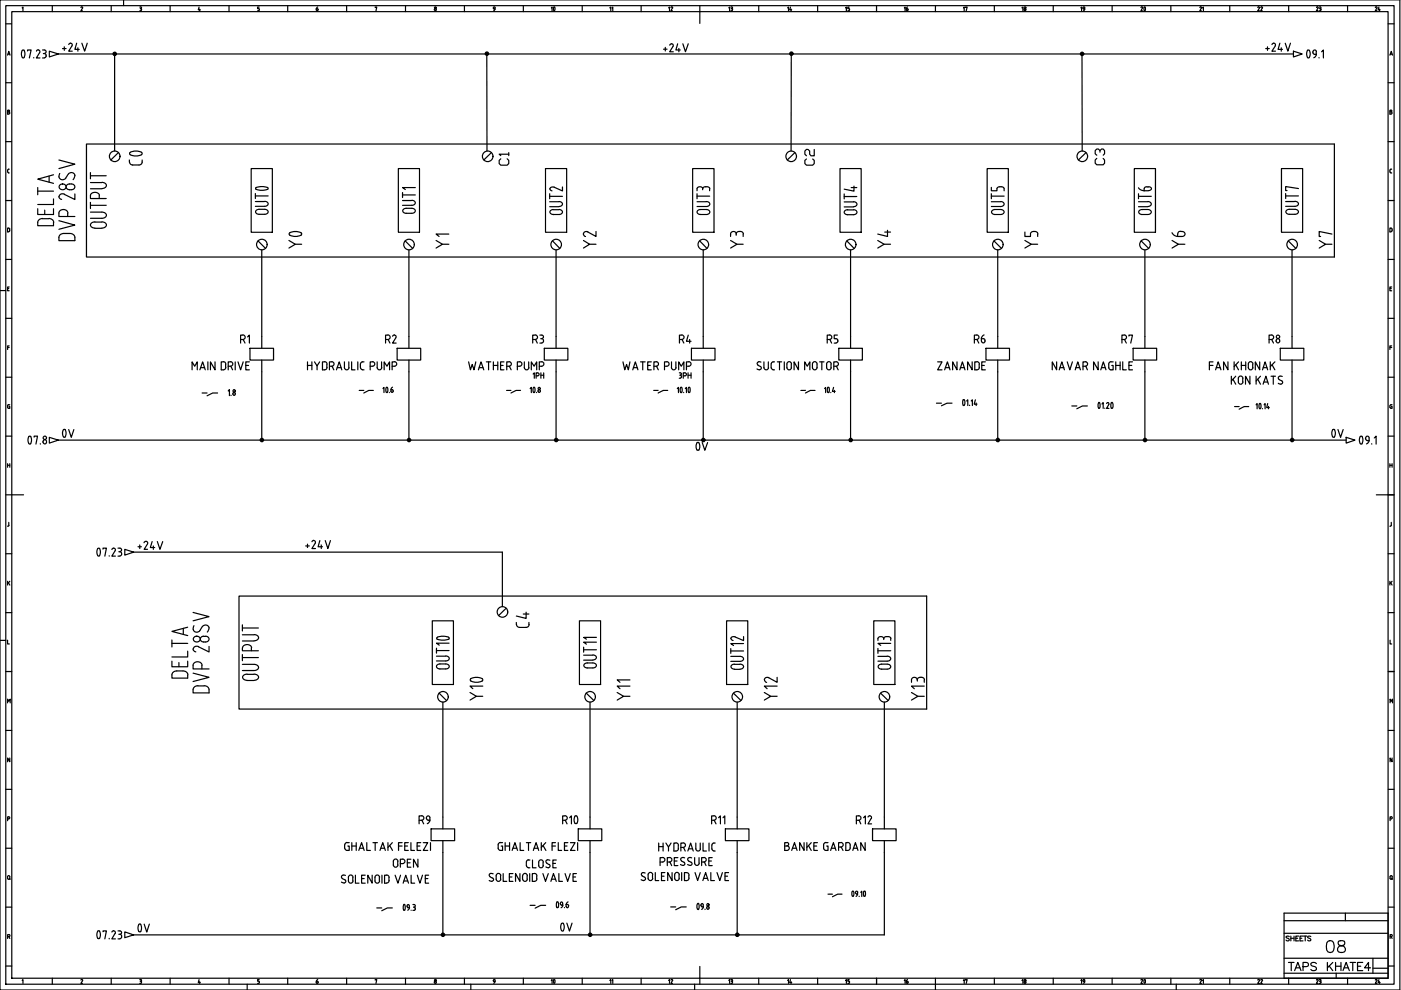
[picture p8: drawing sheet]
<svg xmlns="http://www.w3.org/2000/svg" width="297mm" height="210mm" viewBox="0 0 297 210" stroke-linecap="round" stroke-linejoin="round" font-family="sans-serif">
<defs><g id="words">
<g font-size="8.8">
<text x="32.1" y="37.7" transform="rotate(-90 32.1 37.7)">C0</text>
<text x="66" y="54.7" transform="rotate(-90 66 54.7)">Y0</text>
<text x="104.4" y="149.6" transform="rotate(-90 104.4 149.6)">Y10</text>
</g>
<text font-size="7.1" x="12.3" y="49" transform="rotate(-90 12.3 49)">DELTA</text>
<g font-size="6.6">
<text x="9.5" y="94.5">0V</text>
<text x="278.7" y="94.5">0V</text>
<text x="143.9" y="97.4">0V</text>
<text x="40.6" y="145" transform="rotate(-90 40.6 145)">DELTA</text>
<text x="118.2" y="176.7">R10</text>
<text x="25.8" y="199.7">0V</text>
<text x="115.4" y="199.3">0V</text>
</g>
<g font-size="6.2">
<text x="127.4" y="54" transform="rotate(-90 127.4 54)">Y2</text>
<text x="189.8" y="54" transform="rotate(-90 189.8 54)">Y4</text>
<text x="220.8" y="54" transform="rotate(-90 220.8 54)">Y5</text>
<text x="252.2" y="54" transform="rotate(-90 252.2 54)">Y6</text>
<text x="283.3" y="54" transform="rotate(-90 283.3 54)">Y7</text>
<text x="113.2" y="134.4" transform="rotate(-90 113.2 134.4)">C4</text>
<text x="165.8" y="149.6" transform="rotate(-90 165.8 149.6)">Y12</text>
<text x="196.8" y="149.6" transform="rotate(-90 196.8 149.6)">Y13</text>
</g>
<g font-size="5.7">
<text x="96" y="54" transform="rotate(-90 96 54)">Y1</text>
<text x="158.4" y="54" transform="rotate(-90 158.4 54)">Y3</text>
<text x="280.1" y="203.2">08</text>
</g>
<text font-size="5.3" x="173.6" y="36.3" transform="rotate(-90 173.6 36.3)">C2</text>
<g font-size="4.9">
<text x="12" y="12">+24V</text>
<text x="267.1" y="12">+24V</text>
<text x="139.3" y="12.3">+24V</text>
<text x="108.7" y="36.3" transform="rotate(-90 108.7 36.3)">C1</text>
<text x="234.9" y="36.3" transform="rotate(-90 234.9 36.3)">C3</text>
<text x="49.7" y="74.1">R1</text>
<text x="80.4" y="74.1">R2</text>
<text x="111.8" y="74.1">R3</text>
<text x="142.9" y="74.1">R4</text>
<text x="174.3" y="74.1">R5</text>
<text x="205.3" y="74.1">R6</text>
<text x="236.7" y="74.1">R7</text>
<text x="267.8" y="74.1">R8</text>
<text x="197.6" y="79.7">ZANANDE</text>
<text x="27.9" y="117.8">+24V</text>
<text x="63.5" y="117.5">+24V</text>
<text x="87.5" y="176">R9</text>
<text x="180.3" y="176">R12</text>
<text x="82.2" y="185.2">OPEN</text>
<text x="272" y="207.1">TAPS KHATE4</text>
</g>
<g font-size="4.4">
<text x="115" y="3.9">10</text>
<text x="240.2" y="3.9">20</text>
<text x="115" y="209.9">10</text>
<text x="240.2" y="209.9">20</text>
</g>
<g font-size="4">
<text x="142.9" y="81.5">3PH</text>
<text x="140.4" y="209.9">12</text>
<text x="190.5" y="209.9">16</text>
<text x="268.5" y="209.9" transform="rotate(-90 268.5 209.9)">22</text>
<text x="293.5" y="209.9" transform="rotate(-90 293.5 209.9)">24</text>
</g>
<g font-size="3.5">
<text x="66" y="3.5">6</text>
<text x="103" y="3.5">9</text>
<text x="128.1" y="3.5">11</text>
<text x="140.4" y="3.5">12</text>
<text x="153.5" y="3.5">13</text>
<text x="165.8" y="3.5">14</text>
<text x="178.2" y="3.5">15</text>
<text x="190.5" y="3.5">16</text>
<text x="203.2" y="3.5">17</text>
<text x="215.5" y="3.5">18</text>
<text x="227.9" y="3.5">19</text>
<text x="256.1" y="3.5" transform="rotate(-90 256.1 3.5)">21</text>
<text x="265.3" y="3.5">22</text>
<text x="280.8" y="3.5" transform="rotate(-90 280.8 3.5)">23</text>
<text x="290.3" y="3.5">24</text>
<text x="130.9" y="209.9" transform="rotate(-90 130.9 209.9)">11</text>
<text x="156.3" y="209.9" transform="rotate(-90 156.3 209.9)">13</text>
<text x="168.6" y="209.9" transform="rotate(-90 168.6 209.9)">14</text>
<text x="181" y="209.9" transform="rotate(-90 181 209.9)">15</text>
<text x="206" y="209.9" transform="rotate(-90 206 209.9)">17</text>
<text x="218.4" y="209.9" transform="rotate(-90 218.4 209.9)">18</text>
<text x="230.7" y="209.9" transform="rotate(-90 230.7 209.9)">19</text>
<text x="256.1" y="209.9" transform="rotate(-90 256.1 209.9)">21</text>
<text x="280.8" y="209.9" transform="rotate(-90 280.8 209.9)">23</text>
</g>
</g></defs>
<!-- layer: 035 -->
<g fill="none" stroke="#000" stroke-width=".25">
<path d="M0 0h296.8v209.9h-296.8zM26.2 0v1.2M1.2 5.1h1.3M1.2 17.5h1.3M1.6 11.7l.3-.8 .2 .8M1.7 11.5h.4M2.5 2.5h291.8v204.9h-291.8zM4.7 1.7l.2-.2v.8M11.1 1.2v1.3M17.2 1.6l.1-.1 .2 .1-.4 .7h.4M23.6 1.2v1.3M29.6 1.5h.2"/>
<path d="M29.6 2.3h.2M29.7 1.8h.1M29.8 1.5l.2 .1-.2 .2M29.8 1.8l.2 .2M30 2v.1M30 2.1l-.2 .2M36.1 1.2v1.3M42.2 1.5l-.2 .6h.5M42.3 1.9v.4M48.6 1.2v1.3M54.6 2.3h.2M54.8 1.8l.2 .2"/>
<path d="M54.9 1.5h-.3v.3h.2M55 2l-.2 .3M61 1.2v1.3M73.5 1.2v1.3M79.5 1.6l.4-.1-.2 .8M86 1.2v1.3M92.1 2v.1M92.1 2l.2-.2 .2 .2M92.1 2.1l.2 .2 .2-.2M92.5 2v.1M98.5 1.2v1.3M111 1.2v1.3"/>
<path d="M123.4 1.2v1.3M135.9 1.2v1.3M148.4 1.2v1.3M160.9 1.2v1.3M173.4 1.2v1.3M185.8 1.2v1.3M198.3 1.2v1.3M210.8 1.2v1.3M223.3 1.2v1.3M235.8 1.2v1.3M248.2 1.2v1.3M260.7 1.2v1.3"/>
<path d="M273.2 1.2v1.3M285.7 1.2v1.3M294.3 5.1h1.3M294.3 17.5h1.3M294.7 11.7l.3-.8 .2 .8M294.8 11.5h.3M1.2 30h1.3M1.6 23.7h.2M1.6 36.1v.4M1.7 36.4l.1 .2M1.8 23.4h-.2v.8h.2M1.8 36.7h.1"/>
<path d="M1.8 35.9h.1M1.8 23.3l.2 .2-.2 .2 .3 .3-.3 .2M1.8 35.9l-.1 .2M294.3 30h1.3M294.7 36.1l.2 .5M294.7 23.7h.2M294.9 23.4h-.2v.8l.4-.1v-.3l-.2-.1M294.9 36.7h.2M294.9 23.3l.2 .2-.2 .2M295.1 35.9l-.4 .2M1.2 42.5h1.3M1.2 55h1.3"/>
<path d="M1.8 48.4h-.2v.8h.2M1.8 48.4l.3 .2M2 48.6v.3M2.1 48.9l-.3 .2M294.3 42.5h1.3M294.3 55h1.3M295.1 48.9l-.2 .2M295.1 48.9v-.5h-.4v.8h.2M0 61.6h1.2M1.2 67.5h1.3M1.2 80h1.3M1.6 61.2h.3"/>
<path d="M1.6 73.7h.3M1.9 60.8h-.3v.9h.3M1.9 73.3h-.3v.8M294.3 67.5h1.3M294.3 80h1.3M294.7 61.2h.3M294.7 73.7h.4M295.1 60.8h-.4v.9h.4M295.1 73.3h-.4v.8M1.2 92.5h1.3M1.6 86.4l.2 .2M1.6 98.7h.5"/>
<path d="M1.6 98.3v.8M1.8 85.8h.3M1.8 85.8l-.2 .2v.4M1.9 86.2h.2v.4h-.3M2.1 98.3v.8M294.3 92.5h1.3M294.7 98.3v.8M294.7 98.7h.4M294.7 86.4l.3 .2M294.9 85.8h.2M295 85.8h-.2l-.1 .6M295 86.2h.1v.4h-.2"/>
<path d="M295.1 98.3v.8M1.2 104.9h1.3M1.2 117.4h1.3M1.9 110.8v.6M1.9 111.4l-.3 .2M294.3 104.9h1.3M294.3 117.4h1.3M294.7 111.6h.1M295 111.4l-.2 .2M295 110.8v.6M0 135.8h1.2M1.2 129.9h1.3"/>
<path d="M1.6 135.7v.8h.4M1.6 123.2v.9M1.8 123.5l.3 .6M2.1 123.2l-.5 .6M294.3 129.9h1.3M294.7 123.2v.9M294.7 135.7v.8h.4M294.9 123.5l.2 .6M295.1 123.2l-.4 .6M1.2 142.4h1.3M1.2 154.9h1.3M1.6 149v-.8l.3 .5 .3-.5v.8"/>
<path d="M294.3 142.4h1.3M294.3 154.9h1.3M294.7 149v-.8l.3 .5 .2-.5v.8M1.2 167.4h1.3M1.2 179.8h1.3M1.6 173.6h.2M1.8 173.2h-.2v.8M1.8 173.2l.3 .2-.3 .2M2.1 160.7v.8l-.5-.8v.8M294.3 167.4h1.3M294.3 179.8h1.3M294.7 173.6h.2"/>
<path d="M294.9 173.2h-.2v.8M295 173.2l.2 .2-.2 .2M295.1 160.7v.8l-.4-.8v.8M1.2 192.3h1.3M1.6 186.2v-.3l.2-.3 .3 .3v.3M1.6 186.2l.2 .3 .3-.3M1.6 198.6h.3M1.9 198.2h-.3v.8M1.9 198.1l.2 .3-.2 .2 .2 .4M1.9 186.3l.3 .2M272.2 195.2h22.1M285.2 193.6v1.6"/>
<path d="M294.3 192.3h1.3M294.7 186.2l.3 .3 .2-.3M294.7 198.6h.2M294.9 198.2h-.2v.8M295 198.1l.2 .3-.2 .2 .1 .4M295 186.3l.2 .2M295.1 185.9v.3M295.2 185.9l-.2-.3-.2 .1-.1 .5M1.2 204.8h1.3M4.7 207.9l.2-.2v.8M11.1 207.4v1.3M17.2 207.8l.1-.1 .2 .1-.4 .7h.4"/>
<path d="M23.6 207.4v1.3M29.6 207.7h.2M29.6 208.5h.2M29.7 208h.1M29.8 207.7l.2 .1-.2 .2M29.8 208l.2 .2M30 208.2v.1M30 208.3l-.2 .2M36.1 207.4v1.3M42.2 207.7l-.2 .6h.5M42.3 208.1v.4M48.6 207.4v1.3"/>
<path d="M52.4 208.7v1.2M54.6 208.5h.2M54.8 208l.2 .3M54.9 207.7h-.3v.3h.2M55 208.3l-.2 .2M61 207.4v1.3M67.1 208.3l.1 .2 .2-.2M67.2 208h-.1v.3M67.3 208l.1 .3M67.4 207.7l-.3 .3M73.5 207.4v1.3M79.5 207.8l.4-.1-.2 .8"/>
<path d="M86 207.4v1.3M92.1 208.2v.1M92.1 208.2l.2-.2 .2 .2M92.1 208.3l.2 .2 .2-.2M92.5 208.2v.1M98.5 207.4v1.3M99.8 208.7v1.2M104.6 207.8l.2-.1 .2 .1M104.6 207.9l.2 .2h.1v-.2M104.9 208.1l-.2 .4M111 207.4v1.3M123.4 207.4v1.3"/>
<path d="M135.9 207.4v1.3M147.3 208.7v1.2M148.4 207.4v1.3M160.9 207.4v1.3M173.4 207.4v1.3M185.8 207.4v1.3M198.3 207.4v2.5M210.8 207.4v1.3M223.3 207.4v1.3M235.8 207.4v1.3M248.2 207.4v1.3M249.4 208.7v1.2"/>
<path d="M260.7 207.4v1.3M272.2 206.3h22.1M291.1 205.3h3.2M294.3 204.8h1.3"/>
<circle cx="92.3" cy="1.6" r=".19"/>
<circle cx="92.3" cy="207.8" r=".19"/>
</g>
<!-- layer: 07 -->
<path d="M1.2 1.2h294.4v207.5h-294.4zM148.4 2.5v2.5M2.5 104.9h2.5M291.8 104.9h2.5M272.2 193.6h22.1v13.8h-22.1zM272.2 197.9h22.1M148.4 204.9v2.5M272.2 203.2h22.1" fill="none" stroke="#000" stroke-width=".25"/>
<!-- layer: 025 -->
<path d="M273.3 198.6l-.2-.1-.4 .1 .1 .3 .5 .2v.3l-.4 .1-.2-.2M273.7 198.5v1M273.7 198.9h.7M274.4 198.5v1M274.7 198.9h.4M275.3 198.5h-.6v1h.6M275.6 198.9h.4M276.3 198.5h-.7v1h.7M276.4 198.5h.7M276.7 198.5v1M277.9 198.6l-.2-.1-.5 .1 .1 .2 .6 .3-.1 .3-.3 .1-.3-.2" fill="none" stroke="#000" stroke-width=".25"/>
<g fill="none" stroke="#000" stroke-width=".25">
<path d="M12.4 11.4h261.8M24.3 11.4v20.6M55.5 53v18.3M86.7 53v18.3M117.9 53v18.3M149.1 53v18.3M180.3 53v18.3M211.5 53v18.3M242.7 53v18.3M273.9 53v18.3M55.5 78.8v14.5M86.7 78.8v14.5"/>
<path d="M117.9 78.8v14.5M149.1 78.8v14.5M180.3 78.8v14.5M211.5 78.8v14.5M242.7 78.8v14.5M273.9 78.8v14.5M12.4 93.3h273M28.3 117.1h78.2v11.5M93.9 148.9v24.3M125.1 148.9v24.3M156.3 148.9v24.3M187.5 148.9v24.3"/>
<path d="M93.9 180.7v17.5M125.1 180.7v17.5M156.3 180.7v17.5M187.5 180.7v17.5h-159.2"/>
</g>
<!-- layer: SYMS -->
<g fill="none" stroke="#000" stroke-width=".25">
<path d="M53.3 35.7h4.4v13.5h-4.4zM84.5 35.7h4.4v13.5h-4.4zM104.2 32.4l-1.6 1.5M115.7 35.7h4.4v13.5h-4.4zM146.9 35.7h4.5v13.5h-4.5zM168.5 32.4l-1.6 1.5M178.1 35.7h4.5v13.5h-4.5zM209.3 35.7h4.5v13.5h-4.5zM230.3 32.4l-1.7 1.5M240.5 35.7h4.5v13.5h-4.5zM271.7 35.7h4.5v13.5h-4.5zM282.9 30.5h-264.6v24h264.6"/>
<path d="M54.7 51.1l1.6 1.6M85.9 51.1l1.6 1.6M117.1 51.1l1.6 1.6M148.3 51.1l1.6 1.6M179.5 51.1l1.6 1.6M210.7 51.1l1.6 1.6M241.9 51.1l1.6 1.6M273.1 51.1l1.6 1.6M91.7 131.6h4.4v13.5h-4.4zM107.3 129l-1.6 1.5M122.9 131.6h4.4v13.5h-4.4zM154.1 131.6h4.4v13.5h-4.4z"/>
<path d="M185.3 131.6h4.4v13.5h-4.4zM196.5 126.4h-145.8v23.9h145.8M93.1 147l1.6 1.5M124.3 147l1.6 1.5M155.5 147l1.6 1.5M186.7 147l1.6 1.5"/>
<circle cx="103.4" cy="33.1" r="1.12"/>
<circle cx="167.7" cy="33.1" r="1.12"/>
<circle cx="229.5" cy="33.1" r="1.12"/>
<circle cx="55.5" cy="51.9" r="1.12"/>
<circle cx="86.7" cy="51.9" r="1.12"/>
<circle cx="117.9" cy="51.9" r="1.12"/>
<circle cx="149.1" cy="51.9" r="1.12"/>
<circle cx="180.4" cy="51.9" r="1.12"/>
<circle cx="211.6" cy="51.9" r="1.12"/>
<circle cx="242.8" cy="51.9" r="1.12"/>
<circle cx="274" cy="51.9" r="1.12"/>
<circle cx="106.5" cy="129.7" r="1.12"/>
<circle cx="93.9" cy="147.7" r="1.12"/>
<circle cx="125.1" cy="147.7" r="1.12"/>
<circle cx="156.3" cy="147.7" r="1.12"/>
<circle cx="187.5" cy="147.7" r="1.12"/>
</g>
<!-- layer: 0 -->
<g fill="none" stroke="#000" stroke-width=".25">
<path d="M103.2 11.4l.1 20.6M167.8 11.4l-.1 20.6M229.4 11.4v20.6M282.9 30.5v24M53 73.8h5v2.5h-5zM55.5 71.3v2.5M55.5 76.3v2.5M84.2 73.8h5v2.5h-5zM86.7 76.3v2.5M115.4 73.8h5v2.5h-5zM117.9 71.3v2.5M117.9 76.3v2.5"/>
<path d="M146.6 73.8h5v2.5h-5zM149.1 76.3v2.5M177.8 73.8h5v2.5h-5zM180.3 71.3v2.5M180.3 76.3v2.5M209 73.8h5v2.5h-5zM240.2 73.8h5v2.5h-5zM242.7 71.3v2.5M242.7 76.3v2.5M271.4 73.8h5v2.5h-5zM273.9 76.3v2.5M196.5 126.4v23.9"/>
<path d="M91.4 175.7h5v2.5h-5zM93.9 173.2v2.5M93.9 178.2v2.5M125.1 178.2v2.5M153.8 175.7h5v2.5h-5zM156.3 173.2v2.5M156.3 178.2v2.5M185 175.7h5v2.5h-5zM187.5 173.2v2.5M187.5 178.2v2.5"/>
<circle cx="24.3" cy="11.4" r=".36"/>
<circle cx="24.3" cy="11.4" r=".11"/>
<circle cx="24.3" cy="11.4" r=".23"/>
<circle cx="103.2" cy="11.4" r=".36"/>
<circle cx="103.2" cy="11.4" r=".23"/>
<circle cx="103.2" cy="11.4" r=".11"/>
<circle cx="167.8" cy="11.4" r=".36"/>
<circle cx="167.8" cy="11.4" r=".23"/>
<circle cx="167.8" cy="11.4" r=".11"/>
<circle cx="229.4" cy="11.4" r=".36"/>
<circle cx="229.4" cy="11.4" r=".11"/>
<circle cx="229.4" cy="11.4" r=".23"/>
<circle cx="55.5" cy="93.3" r=".36"/>
<circle cx="55.5" cy="93.3" r=".23"/>
<circle cx="55.5" cy="93.3" r=".11"/>
<circle cx="86.7" cy="93.3" r=".36"/>
<circle cx="86.7" cy="93.3" r=".23"/>
<circle cx="86.7" cy="93.3" r=".11"/>
<circle cx="117.9" cy="93.3" r=".36"/>
<circle cx="117.9" cy="93.3" r=".23"/>
<circle cx="117.9" cy="93.3" r=".11"/>
<circle cx="180.4" cy="93.3" r=".36"/>
<circle cx="180.4" cy="93.3" r=".23"/>
<circle cx="180.4" cy="93.3" r=".11"/>
<circle cx="211.6" cy="93.3" r=".36"/>
<circle cx="211.6" cy="93.3" r=".23"/>
<circle cx="211.6" cy="93.3" r=".11"/>
<circle cx="242.8" cy="93.3" r=".36"/>
<circle cx="242.8" cy="93.3" r=".23"/>
<circle cx="242.8" cy="93.3" r=".11"/>
<circle cx="274" cy="93.3" r=".36"/>
<circle cx="274" cy="93.3" r=".23"/>
<circle cx="274" cy="93.3" r=".11"/>
<circle cx="93.9" cy="198.2" r=".36"/>
<circle cx="93.9" cy="198.2" r=".23"/>
<circle cx="93.9" cy="198.2" r=".11"/>
<circle cx="125.1" cy="198.2" r=".36"/>
<circle cx="125.1" cy="198.2" r=".23"/>
<circle cx="125.1" cy="198.2" r=".11"/>
<circle cx="156.3" cy="198.2" r=".36"/>
<circle cx="156.3" cy="198.2" r=".23"/>
<circle cx="156.3" cy="198.2" r=".11"/>
</g>
<!-- layer: TAGS -->
<g fill="none" stroke="#000" stroke-width=".25">
<path d="M19.2 36.6v1.3M19.2 38.7h2.4M19.2 37.3h3.3M21.6 38.7a.74 .74 0 0 1 .9 .9l-.5 .3-.4 .1M88.1 39.8h-2.8l.6 .4M117.5 39.7a.5 .5 0 0 0-.7 0 .5 .5 0 0 0 0 .7l.2 .1M119.3 39.6v.9l-1.8-.8M149 40a.67 .67 0 0 0-.6-.4 .67 .67 0 0 0-.6 .4v.4M149.9 39.6a.71 .71 0 0 0-.9 .4M149.9 39.6l.5 .2 .1 .2M180.5 39.8h1.2M181.1 39.5v1l-2.1-.4"/>
<path d="M210.2 39.7v.7h1.2v-.4a.9 .9 0 0 1 1.5 0v.4M241.4 39.8a1.41 1.41 0 0 0 1.2 .6M243.2 39.6h.3M243.2 39.6l-.4 .1-.2 .3M243.5 39.6l.6 .2v.2v.2l-.6 .2M275.3 40l-2.7-.4v.8h.3M19.2 46.3h2.4M19.2 45h2.4M19.2 43.5h3.3M19.2 42.9v1.3M19.2 40h2.4M20.1 48.4h1.5"/>
<path d="M20.1 47.1h1.5M20.1 47a.74 .74 0 0 0-.8 1l.5 .3 .3 .1M21 41.5v.6M21.1 41.4a1.01 1.01 0 0 0-1-.6 1.01 1.01 0 0 0-.9 .7v.6h3.3M21.6 47a.74 .74 0 0 1 .9 1l-.5 .3-.4 .1M21.6 45a.74 .74 0 0 1 .9 .9l-.5 .3-.4 .1M54.1 43.7h2M54.1 42.7h2M54.1 41.5h2.8M54.1 41v1.1M54.3 40.1l1.5 .2 .9-.2M54.3 40.2l-.1-.4a2.64 2.64 0 0 1 2.7 .2l-.2 .2"/>
<path d="M56.1 44.4h-1.2a.56 .56 0 0 0-.7 .5 .56 .56 0 0 0 .7 .5h1.2M85.3 42.5h2M85.3 41.3h2.8M85.3 40.8v1.1M86.1 44.2h1.2a.56 .56 0 0 1 .8 .5 .56 .56 0 0 1-.8 .5h-1.2M86.1 44.2a.56 .56 0 0 0-.7 .5 .56 .56 0 0 0 .7 .5M87.3 42.5a.56 .56 0 0 1 .8 .5 .56 .56 0 0 1-.8 .5h-2M116.5 43.8h2M116.5 42.8h2M116.5 41.6h2.8M116.5 41.1v1M117.3 45.5h1.2"/>
<path d="M117.3 44.5h1.2M117.3 44.4a.56 .56 0 0 0-.7 .6 .56 .56 0 0 0 .7 .5M118.5 44.4a.56 .56 0 0 1 .8 .6 .56 .56 0 0 1-.8 .5M118.5 42.7a.56 .56 0 0 1 .8 .6 .56 .56 0 0 1-.8 .5M147.8 42.8h1.9M147.8 41.6h2.7M147.8 41.1v1M148 44.6a3.3 3.3 0 0 1 2-.1 .49 .49 0 0 1 .5 .5 .49 .49 0 0 1-.5 .4 3.3 3.3 0 0 1-2-.1 .43 .43 0 0 1 0-.7zM149 40v.2M149.8 42.7a.56 .56 0 0 1 .7 .6 .56 .56 0 0 1-.7 .5h-2M150.5 40v.4M179 43.9h1.9"/>
<path d="M179 42.8h1.9M179 41.7h2.7M179 41.1v1.1M179.7 44.5h1.2M179.7 44.5a.56 .56 0 0 0-.7 .5 .56 .56 0 0 0 .7 .5M181 44.5a.56 .56 0 0 1 .7 .5 .56 .56 0 0 1-.7 .5h-1.3M181 42.8a.56 .56 0 0 1 .7 .5 .56 .56 0 0 1-.7 .5M210.2 42.8h1.9M210.2 41.6h2.7M210.2 43.8h1.9M210.2 41.1v1M212.1 44.4h-1.1a.56 .56 0 0 0-.8 .6 .56 .56 0 0 0 .8 .5h1.1"/>
<path d="M212.2 44.4a.56 .56 0 0 1 .7 .6 .56 .56 0 0 1-.7 .5M212.2 42.7a.56 .56 0 0 1 .7 .6 .56 .56 0 0 1-.7 .5M241.4 43.8h1.9M241.4 42.8h1.9M241.4 41.6h2.7M241.4 41.1v1M242.1 44.4h1.3a.56 .56 0 0 1 .7 .6 .56 .56 0 0 1-.7 .5h-1.3M242.2 44.4a.56 .56 0 0 0-.8 .6 .56 .56 0 0 0 .8 .5M242.6 40v.4h.9M243.4 42.7a.56 .56 0 0 1 .7 .6 .56 .56 0 0 1-.7 .5M272.6 43.7h1.9M272.6 42.7h1.9"/>
<path d="M272.6 41.5h2.7M272.6 41v1.1M274.5 44.4h-1.1a.56 .56 0 0 0-.8 .5 .56 .56 0 0 0 .8 .5h1.1M274.6 44.4a.56 .56 0 0 1 .7 .5 .56 .56 0 0 1-.7 .5M274.6 42.7a.56 .56 0 0 1 .7 .5 .56 .56 0 0 1-.7 .5M51.4 139.4h3.4M51.4 132.5v1.3M51.4 138.8v1.3M51.4 135.9h2.4M51.4 134.6h2.4M51.4 133.2h3.4M53.3 138v-.7a1.04 1.04 0 0 0-.9-.6 1.04 1.04 0 0 0-1 .6v.7h3.4"/>
<path d="M53.9 134.5a.74 .74 0 0 1 .8 1l-.5 .3-.3 .1M92.5 139.1h2M92.5 137.9h2.7M92.5 137.4v1.1M92.7 135.1l1.5-.2 .9 .2 .1 .2a2.39 2.39 0 0 1-2.6 0zM95.2 136.4h-2.7l.6 .4M123.7 140h2M123.7 138.9h2M123.7 137.8h2.7M123.7 137.2v1.1M125.7 138.9a.56 .56 0 0 1 .7 .5 .56 .56 0 0 1-.7 .5M126.4 136.2h-2.7l.6 .4"/>
<path d="M126.4 135.1h-2.7l.6 .4M154.9 139.2h2a.56 .56 0 0 1 .7 .5 .56 .56 0 0 1-.7 .5h-2M154.9 138h2.7M154.9 137.5v1M155 135.4l.4 .4M157.6 136.5h-2.7l.6 .4M157.6 135v.8l-1.9-.8-.6 .1-.2 .3M186.1 139.2h2M186.1 138h2.7M186.1 137.5v1M187.4 135.4a.91 .91 0 0 1 1.5 0M187.4 135.4v.2"/>
<path d="M187.4 135.4a.67 .67 0 0 0-.6-.4 .67 .67 0 0 0-.7 .4v.4M188.1 139.1a.56 .56 0 0 1 .7 .6 .56 .56 0 0 1-.7 .5M188.8 136.4h-2.7l.6 .4M188.8 135.4v.4M51.4 140.9h2.5a.74 .74 0 0 1 .8 .9l-.5 .3-.3 .1h-2.5M52.4 144.3h1.4M52.4 144.2a.74 .74 0 0 1-.9-.9l.2-.2a4.2 4.2 0 0 1 2.5-.1 .61 .61 0 0 1 .6 .6 .61 .61 0 0 1-.6 .6h-.3M92.5 140.1h2M93.3 141.8h1.2M93.3 140.8h1.2M93.3 140.8a.56 .56 0 0 0-.8 .5 .56 .56 0 0 0 .8 .5M125.7 140.6h-1.2a.56 .56 0 0 0-.7 .5 .56 .56 0 0 0 .7 .5h1.2"/>
<path d="M125.7 140.6a.56 .56 0 0 1 .7 .5 .56 .56 0 0 1-.7 .5M155.2 141a3.2 3.2 0 0 1 2-.1 .49 .49 0 0 1 .4 .4 .49 .49 0 0 1-.4 .5 3.2 3.2 0 0 1-2-.1 .43 .43 0 0 1 0-.7zM186.1 140.2h2M186.9 140.8h1.2M186.9 141.9h1.2M186.9 140.8a.56 .56 0 0 0-.7 .5 .56 .56 0 0 0 .7 .6M188.1 140.8a.56 .56 0 0 1 .7 .5 .56 .56 0 0 1-.7 .6M150.9 173.9h.4M151.3 173h-.4v1.7M151.4 172.9a.49 .49 0 0 1 .4 .5 .49 .49 0 0 1-.4 .5M151.4 173.9l.4 .8M152.4 173.4l.3-.4v1.7"/>
<path d="M153.3 173.4l.4-.4v1.7"/>
</g>
<!-- layer: MISC -->
<g fill="none" stroke="#000" stroke-width=".25">
<path d="M12.5 33.9l3.4 .9-3.4 .9M14.5 36.9l.3-.3a.77 .77 0 0 1 1.1 .6M14.7 39h.4M15.1 39a.62 .62 0 0 1 .8 .6 .62 .62 0 0 1-.8 .6M15.9 37.2l-.4 .9M12.5 50.3v.7h3.4v-.7M12.5 46.8l3.4 .9-3.4 .9M12.5 45.2v.7h3.4M14.7 40.2h.4M14.8 49.5a.95 .95 0 0 1 1.1 .8M15.9 41.1v1.2l-2.3-1.1M40.9 129.9l3.4 .8-3.4 .9"/>
<path d="M42.9 132.9l.4-.3a.77 .77 0 0 1 1 .5M43.2 134.9h.4M43.2 134.9a.62 .62 0 0 0-.7 .6 .62 .62 0 0 0 .7 .6 .71 .71 0 0 0 .9-.1 .71 .71 0 0 0 0-.9l-.5-.2M44.3 133.1l-.4 .9M44.3 137v1.2l-2.2-1.1M40.9 146.2v.7h3.4v-.7M40.9 142.7l3.4 .9-3.4 .9M40.9 141.1v.7h3.4M42 145.4h1.3M43.3 145.4a.95 .95 0 0 1 1 .8"/>
</g>
<!-- layer: DESC -->
<g fill="none" stroke="#000" stroke-width=".25">
<path d="M40.7 78.4v-1.7l.6 1 .5-1v1.7M42.4 78.4l.6-1.7 .5 1.7M42.5 77.9h.8M44.1 76.7v1.7M45.6 76.7v1.7l-1-1.7v1.7M47.8 77.2v.7M47.9 77.2l-.3-.4-.7-.1v1.7l.7-.1 .3-.4M48.4 77.7h.5a.47 .47 0 0 0 .5-.5 .47 .47 0 0 0-.5-.5h-.5v1.7M48.9 77.7l.4 .7M49.9 76.7v1.7M50.5 76.7l.5 1.7 .6-1.7M52.1 77.5h.6"/>
<path d="M52.9 76.7h-.8v1.7h.8M65.2 77.5h.9M65.2 76.7v1.7M66.1 76.7v1.7M66.7 76.7l.5 .9 .6-.9M67.2 77.6v.8M69.3 77.2v.7M69.3 77.2l-.2-.4-.7-.1v1.7l.7-.1 .2-.4M69.8 77.7h.5a.47 .47 0 0 0 .5-.5 .47 .47 0 0 0-.5-.5h-.5v1.7M70.4 77.7l.4 .7M71.3 78.4l.6-1.7 .6 1.7M71.5 77.9h.8"/>
<path d="M73 77.9a.49 .49 0 0 0 .5 .5 .49 .49 0 0 0 .5-.5M73 76.7v1.2M74 76.7v1.2M74.5 76.7v1.7h.8M75.9 76.7v1.7M77.2 76.7a.56 .56 0 0 0-.8 .4l.1 1.1 .7 .2M78.5 77.7h.5a.47 .47 0 0 0 .5-.5 .47 .47 0 0 0-.5-.5h-.5v1.7M80 77.9a.49 .49 0 0 0 .5 .5 .49 .49 0 0 0 .4-.5M80 76.7v1.2M80.9 76.7v1.2M81.4 78.4v-1.7l.6 1 .6-1v1.7M83.1 77.7h.5"/>
<path d="M83.6 76.7h-.5v1.7M83.6 76.7a.49 .49 0 0 1 .5 .5 .49 .49 0 0 1-.5 .5M99.4 76.7l.3 1.7 .4-1.1 .4 1.1 .4-1.7M101.4 78.4l.6-1.7 .6 1.7M101.6 77.9h.8M103.1 76.7h1M103.6 76.7v1.7M104.6 77.5h.9M104.6 76.7v1.7M105.5 76.7v1.7M106.1 77.5h.6M106.8 76.7h-.7v1.7h.7"/>
<path d="M107.4 77.7h.5a.47 .47 0 0 0 .5-.5 .47 .47 0 0 0-.5-.5h-.5v1.7M108 77.7l.4 .7M109.7 77.7h.5M110.2 76.7h-.5v1.7M110.2 76.7a.49 .49 0 0 1 .5 .5 .49 .49 0 0 1-.5 .5M111.2 77.9a.49 .49 0 0 0 .5 .5 .49 .49 0 0 0 .4-.5M111.2 76.7v1.2M112.1 76.7v1.2M112.6 78.4v-1.7l.6 1 .6-1v1.7M113 79.3l.3-.2v1.1M113.7 79.7h.3a.32 .32 0 0 0 .3-.3 .32 .32 0 0 0-.3-.3h-.3v1.1M114.3 77.7h.5a.47 .47 0 0 0 .5-.5 .47 .47 0 0 0-.5-.5h-.5v1.7"/>
<path d="M114.7 79.1v1.1M114.7 79.6h.6M115.3 79.1v1.1M132.1 76.7l.4 1.7 .3-1.1 .4 1.1 .4-1.7M134.2 78.4l.5-1.7 .6 1.7M134.3 77.9h.8M135.8 76.7h1M136.3 76.7v1.7M137.3 77.5h.6M138.1 76.7h-.8v1.7h.8M138.6 77.7h.5M139.1 76.7h-.5v1.7"/>
<path d="M139.1 76.7a.49 .49 0 0 1 .5 .5 .49 .49 0 0 1-.5 .5M139.2 77.7l.4 .7M140.9 77.7h.5a.47 .47 0 0 0 .5-.5 .47 .47 0 0 0-.5-.5h-.5v1.7M142.4 76.7v1.2M143.3 76.7v1.2M143.9 78.4v-1.7l.5 1 .6-1v1.7M146 77.7a.47 .47 0 0 0 .5-.5 .47 .47 0 0 0-.5-.5h-.5v1.7M160.7 77.4l.5 .3M161.2 77.7a.42 .42 0 0 1 .1 .6 .42 .42 0 0 1-.6 0l-.2-.1M161.3 76.8a.44 .44 0 0 0-.6 0 .44 .44 0 0 0 0 .6M162 77.9a.49 .49 0 0 0 .5 .5 .49 .49 0 0 0 .4-.5M162 76.7v1.2"/>
<path d="M162.9 76.7v1.2M163.5 77.1v.9M163.5 78l.4 .4M163.9 78.4h.3M163.9 76.7h.3M163.9 76.7l-.4 .4M164.8 76.7h.9M165.3 76.7v1.7M166.3 76.7v1.7M166.8 77.9a.49 .49 0 0 0 .5 .5 .49 .49 0 0 0 .5-.5M167.8 77.2v.7M167.8 77.2a.49 .49 0 0 0-.5-.5 .49 .49 0 0 0-.5 .5v.7"/>
<path d="M169.3 76.7v1.7l-.9-1.7v1.7M170.6 78.4v-1.7l.6 1 .5-1v1.7M172.3 77.9v-.7a.49 .49 0 0 1 .4-.5 .49 .49 0 0 1 .5 .5v.7M172.3 77.9a.49 .49 0 0 0 .4 .5 .49 .49 0 0 0 .5-.5M173.8 76.7h.9M174.2 76.7v1.7M175.3 77.9a.49 .49 0 0 0 .4 .5 .49 .49 0 0 0 .5-.5M176.2 77.2v.7M176.2 77.2a.49 .49 0 0 0-.5-.5 .49 .49 0 0 0-.4 .5v.7M176.8 77.7h.5a.47 .47 0 0 0 .5-.5 .47 .47 0 0 0-.6-.5h-.4v1.7M177.3 77.7l.4 .7M224 76.7v1.7l-.9-1.7v1.7"/>
<path d="M224.6 78.4l.5-1.7 .6 1.7M224.7 77.9h.9M226.3 76.7l.5 1.7 .6-1.7M228 78.4l.5-1.7 .6 1.7M228.1 77.9h.8M229.6 77.7h.5a.47 .47 0 0 0 .5-.5 .47 .47 0 0 0-.5-.5h-.5v1.7M230.2 77.7l.3 .7M232.8 76.7v1.7l-.9-1.7v1.7M233.4 78.4l.5-1.7 .6 1.7M233.6 77.9h.7M235.7 77.5h.3v.9l-.7-.1-.2-.4M236 76.7h-.4l-.5 .2v1"/>
<path d="M236.6 77.5h.9M236.6 76.7v1.7M237.5 76.7v1.7M238 76.7v1.7h.8M239.4 77.5h.5M240.1 76.7h-.7v1.7h.7M256.4 77.5h.8M257.2 76.7h-.8v1.7M257.7 78.4l.6-1.7 .6 1.7M257.9 77.9h.8M260.3 76.7v1.7l-.9-1.7v1.7M261.1 79.8v1.7"/>
<path d="M261.7 76.7v1.7M262 79.8l-.9 1M262 77.4l.6 1M262.6 76.7l-.9 1M263.2 77.5h.9M263.2 76.7v1.7M264.1 76.7v1.7M264.7 77.9a.49 .49 0 0 0 .5 .5 .49 .49 0 0 0 .4-.5M265 79.8v1.7l-.9-1.7v1.7M265.6 77.2v.7M265.6 77.2a.49 .49 0 0 0-.4-.5 .49 .49 0 0 0-.5 .5v.7M266.3 79.8v1.7"/>
<path d="M267.1 76.7v1.7l-1-1.7v1.7M267.3 79.8l-1 1M267.7 78.4l.5-1.7 .6 1.7M267.8 77.9h.8M269.3 76.7v1.7M269.5 79.8h.9M269.7 77.4l.6 1M270 79.8v1.7M270.3 76.7l-1 1M271.4 79.8l-.4 .2 .2 .5M271.4 79.7l.5 .1M261.4 80.4l.6 1.1"/>
<path d="M262.6 80.2a.49 .49 0 0 1 .4-.5 .49 .49 0 0 1 .5 .5M262.6 80.2v.8a.49 .49 0 0 0 .4 .5 .49 .49 0 0 0 .5-.5M263.5 80.2v.8M266.7 80.4l.6 1.1M267.8 81.5l.6-1.7 .5 1.7M268 81h.8M271 81.3l.6 .2M271.2 80.5l.7 .5v.3l-.3 .1M73.6 178.7h.4M73.6 178.6l-.4 .3a1.26 1.26 0 0 0 .2 1.3l.6 .1v-.9h-.3M74.6 178.7v1.6M74.6 179.4h.9"/>
<path d="M75.5 178.7v1.6M76.2 179.8h.8M77.8 178.7v1.6h.7M79.1 178.7h.9M79.5 178.7v1.6M82.3 178.7v1.6M82.6 179.3l.6 1M83.2 178.7l-.9 1M84.5 179.4h.8M85.3 178.7h-.8v1.6M85.8 179.4h.6M86.6 178.7h-.8v1.6h.8"/>
<path d="M87.1 178.7v1.6h.8M88.4 179.4h.6M89.2 178.7h-.8v1.6h.8M89.7 178.7h1l-1 1.6h1M91.3 178.7v1.6M106.1 178.7h.5M106.1 178.6l-.2 .1a1.19 1.19 0 0 0 0 1.5l.2 .1M106.3 179.4h.3v.9h-.5M107.1 179.4h.9M107.1 178.7v1.6M108 178.7v1.6M108.8 179.8h.8"/>
<path d="M110.3 178.7v1.6h.7M111.6 178.7h.9M112.1 178.7v1.6M113.2 179.8h.8M114.8 178.7v1.6M115.1 179.3l.6 1M115.7 178.7l-.9 1M117.1 179.4h.7M117.8 178.7h-.7v1.6M118.4 178.7v1.6h.7M119.7 179.4h.5M120.4 178.7h-.7v1.6h.7"/>
<path d="M120.9 178.7h1l-1 1.6h1M122.5 178.7v1.6M139.7 178.7v1.7M139.7 179.5h.9M140.6 178.7v1.7M141.2 178.7l.5 .9 .6-.9M141.7 179.6v.8M143.3 178.7h-.4v1.7h.4M143.3 178.7l.3 .1 .2 .4M143.8 179.3v.6M143.8 179.9v.3l-.5 .2M144.4 179.7h.4"/>
<path d="M144.8 178.7h-.4v1.7M144.8 178.7a.49 .49 0 0 1 .5 .5 .49 .49 0 0 1-.5 .5M144.9 179.7l.4 .7M146 180h.8M147.5 178.7v1.3a.49 .49 0 0 0 .5 .4 .49 .49 0 0 0 .5-.4M148.5 178.7v1.3M149.1 178.7v1.7h.7M150.3 178.7v1.7M150.9 179.2v.8M151 180l.4 .4M151.3 178.7h.3M151.4 178.7l-.4 .4"/>
<path d="M166.4 179.4h.4M166.9 178.6a.36 .36 0 0 1 .3 .4 .36 .36 0 0 1-.3 .3 .49 .49 0 0 1 .4 .5 .49 .49 0 0 1-.4 .5h-.5v-1.6h.4M168 179.8h.8M170.5 178.7v1.6l-1-1.6v1.6M171.1 178.7v1.6M171.4 179.3l.6 1M172 178.7l-.9 1M172.6 179.4h.5M173.3 178.7h-.7v1.6h.7M175.1 178.7h.5M175.1 178.6l-.2 .1a1.19 1.19 0 0 0 0 1.5l.2 .1M175.3 179.4h.3v.9h-.5"/>
<path d="M176.3 179.8h.8M177.8 179.6h.5M178.3 178.7h-.5v1.6M178.3 178.6a.49 .49 0 0 1 .5 .5 .49 .49 0 0 1-.5 .5M178.4 179.6l.3 .7M179.7 178.7h-.4v1.6h.4M179.7 178.6l.3 .1a1.15 1.15 0 0 1 0 1.5l-.3 .1M181 179.8h.8M183.4 178.7v1.6l-.9-1.6v1.6M72.4 187l.6 .2M72.7 185.6l-.2 .1-.1 .3 .7 .5M72.8 185.5l.4 .1"/>
<path d="M73.1 186.5l.2 .4-.3 .3M73.9 186a.49 .49 0 0 1 .5-.5 .49 .49 0 0 1 .4 .5M73.9 186v.8a.49 .49 0 0 0 .5 .5 .49 .49 0 0 0 .4-.5M74.8 186v.8M75.4 185.6v1.7h.7M76.1 180.3l.6-1.6 .5 1.6M76.7 186.3h.5M77.4 185.6h-.7v1.7h.7M78.9 185.6v1.7l-.9-1.7v1.7M79.5 186a.49 .49 0 0 1 .5-.5 .49 .49 0 0 1 .5 .5M79.5 186v.8a.49 .49 0 0 0 .5 .5 .49 .49 0 0 0 .5-.5M80.4 186v.8"/>
<path d="M80.6 180.3l.6-1.6 .5 1.6M81 185.6v1.7M82 185.6h-.5v1.7h.5M82.5 186.7l-.3 .4-.2 .1M83.8 185.6l.6 1.7 .5-1.7M85.5 187.3l.5-1.7 .6 1.7M87.2 185.6v1.7h.7M88.5 185.6l.5 1.7 .6-1.7M90.9 185.6h-.7v1.7h.7M103.7 186.7l.6 .2M103.9 185.9l.5 .3M104.5 186.2l.1 .4-.3 .2"/>
<path d="M104.6 185.3a.44 .44 0 0 0-.7-.1 .44 .44 0 0 0 0 .7M105.2 186.4a.49 .49 0 0 0 .5 .5 .49 .49 0 0 0 .5-.5M106.1 185.7v.7M106.2 185.7a.49 .49 0 0 0-.5-.5 .49 .49 0 0 0-.5 .5v.7M106.7 185.2v1.7h.7M108 185.9h.5M108.6 180.3l.6-1.6 .5 1.6M108.8 185.2h-.8v1.7h.8M110.2 185.2v1.7l-.9-1.7v1.7M110.8 185.7v.7M110.8 185.7a.49 .49 0 0 1 .5-.5 .49 .49 0 0 1 .5 .5M110.8 186.4a.49 .49 0 0 0 .5 .5 .49 .49 0 0 0 .5-.5"/>
<path d="M111.6 182.7v.9M111.6 183.6l.4 .4M111.8 185.7v.7M112 184h.4M112 182.3h.4M112 182.3l-.4 .4M112.3 185.2v1.7M112.9 182.3v1.7h.8M113.1 180.3l.6-1.6 .5 1.6M113.3 185.2h-.4v1.7h.4M113.3 185.2l.3 .1 .2 .4M113.8 185.7v.7"/>
<path d="M113.8 186.3l-.2 .5-.3 .1M115.1 185.2l.6 1.7 .5-1.7M115.1 182.8v.7M115.2 182.8a.49 .49 0 0 0-.5-.5 .49 .49 0 0 0-.5 .5v.7a.49 .49 0 0 0 .5 .5 .49 .49 0 0 0 .5-.5M115.7 183.8l.6 .2M115.9 183l.5 .3M116.1 182.3l-.4 .3 .2 .4M116.1 182.3l.5 .1M116.4 183.3l.2 .4-.3 .3M116.8 186.9l.5-1.7 .6 1.7M117 186.4h.8M117.2 183.1h.6"/>
<path d="M117.9 182.3h-.7v1.7h.7M118.5 185.2v1.7h.8M119.8 185.2l.6 1.7 .5-1.7M121.5 185.9h.5M122.2 185.2h-.7v1.7h.7M136.1 185.7l.6 .3a.42 .42 0 0 1 0 .6 .42 .42 0 0 1-.6 0l-.2-.1M136.8 185.1a.42 .42 0 0 0-.6 0 .42 .42 0 0 0 0 .6M137.4 186.2a.49 .49 0 0 0 .5 .5 .49 .49 0 0 0 .5-.5M138.3 185.5v.7M138.4 185.5a.49 .49 0 0 0-.5-.5 .49 .49 0 0 0-.5 .5v.7M138.9 185v1.7h.8M140.3 185.8h.5"/>
<path d="M140.5 181.8h-.5v1.7M140.5 181.8a.49 .49 0 0 1 .5 .5 .49 .49 0 0 1-.5 .5h-.5M141 185h-.7v1.7h.7M141.9 181.8h-.4v1.7M142 181.8a.49 .49 0 0 1 .5 .5 .49 .49 0 0 1-.5 .5h-.5M142 182.8l.4 .7M142.5 185v1.7l-.9-1.7v1.7M143 182.6h.6M143 186.2a.49 .49 0 0 0 .5 .5 .49 .49 0 0 0 .5-.5M143.7 181.8h-.7v1.7h.7M144 185.5v.7M144 185.5a.49 .49 0 0 0-.5-.5 .49 .49 0 0 0-.5 .5v.7"/>
<path d="M144.5 182.6l.5 .2M144.5 185v1.7M144.7 181.8l-.4 .3 .2 .4M144.7 181.8l.5 .1M145 182.8a.41 .41 0 0 1 .1 .6 .41 .41 0 0 1-.6 0l-.2-.1M145.8 180.4l.6-1.7 .6 1.7M146 182.6l.5 .2a.41 .41 0 0 1 .1 .6 .41 .41 0 0 1-.6 0l-.2-.1M146 185.6v.6M146.1 185.5l-.3-.4-.7-.1v1.7l.7-.1 .3-.4M146.2 181.8l-.4 .3 .2 .4M146.2 181.8l.4 .1M147.3 181.8v1.2a.49 .49 0 0 0 .5 .5 .49 .49 0 0 0 .5-.5"/>
<path d="M147.4 185l.5 1.7 .6-1.7M148.2 181.8v1.2M148.8 182.8h.4M149 186.7l.6-1.7 .6 1.7M149.2 186.2h.8M149.2 181.8h-.4v1.7M149.2 181.8a.49 .49 0 0 1 .5 .5 .49 .49 0 0 1-.5 .5M149.4 182.8l.3 .7M150.3 182.6h.5M150.7 185v1.7h.8M151 181.8h-.7v1.7h.7M151.3 180.4h.3"/>
<path d="M152 185l.6 1.7 .6-1.7M153.7 185.8h.6M154.5 185h-.8v1.7h.8M167.9 180.3l.5-1.6 .6 1.6M176.1 180.3l.6-1.6 .5 1.6M180.8 180.3l.6-1.6 .5 1.6"/>
</g>
<!-- layer: XREF -->
<g fill="none" stroke="#000" stroke-width=".25">
<path d="M4.7 10.7a1.59 1.59 0 0 0 0 1.5M4.7 10.7h.4M4.7 12.2h.4M5.1 10.7a1.59 1.59 0 0 1 0 1.5M5.8 10.8v-.2h.8l-.4 1.7M7.2 12.2v.1M8.1 10.6a.36 .36 0 0 1 .3 .5M8.1 10.6l-.4 .2M8.4 11.2l-.7 1.1h.8M9 10.6h.4M9 12.3h.4M9.2 11.4h.2"/>
<path d="M9.4 10.6a.36 .36 0 0 1 .4 .4 .36 .36 0 0 1-.4 .3l.3 .2 .1 .4M9.8 11.9l-.4 .3M277.2 10.7h.4M277.2 10.7a1.27 1.27 0 0 0 .2 1.6h.1a1.37 1.37 0 0 0 .1-1.6M278.3 11v.2M278.4 11a.36 .36 0 0 1 .3-.4 .36 .36 0 0 1 .4 .4M278.4 11.2l.3 .3M278.7 11.5h.4M279.1 11v.5M279.1 11.5l-.1 .4-.5 .3M279.7 12.2v.1M280.2 11l.4-.4v1.7"/>
<path d="M6.1 92.5a1.59 1.59 0 0 0 0 1.5M6.1 92.6h.4a1.61 1.61 0 0 1 0 1.4M6.1 94.1h.4M42.8 83.3h1.1M46.1 83.3h-1l-1.2 .6M48.4 82.9l.2-.3v1.3M49 83.8v.1M49.4 83.5v.1M49.4 83.4l.2-.2 .3 .4M49.4 83.6l.2 .2 .3-.2M49.5 82.7h.3v.4h-.3zM76.2 82.8h.9"/>
<path d="M79.2 82.8h-1l-1.1 .5M81.2 82.4l.2-.3v1.1M82 82.1a.67 .67 0 0 1 0 1.1l-.2-.5zM82.5 83.2h.1M82.9 83l.2 .2 .3-.2M83.1 82.6h-.2v.4M83.1 82.6l.2 .1 .1 .3M83.2 82.1l-.3 .5M107.4 82.8h.9M110.4 82.8h-1l-1.1 .5M112.4 82.4l.2-.3v1.1M113.2 82.1a.67 .67 0 0 1 0 1.1l-.2-.5z"/>
<path d="M113.7 83.2h.1M114.1 83l.2-.4 .3 .4M114.1 83l.2 .2 .3-.2M138.6 82.8h.9M141.6 82.8h-1l-1.1 .5M143.6 82.4l.2-.3v1.1M144.3 82.2l-.1 .5 .2 .5 .3-.5-.2-.5M144.9 83.2h.1M145.3 82.4l.2-.3v1.1M146 82.2l-.1 .5 .2 .5 .2-.5-.1-.5M169.8 82.8h1M172.8 82.8h-1l-1 .5"/>
<path d="M174.8 82.4l.2-.3v1.1M175.6 82.1a.67 .67 0 0 1 0 1.1l-.2-.5zM176.1 83.2h.1M176.7 82.1l-.2 .9h.6M176.9 82.8v.4M198.5 85.5h1.1M201.8 85.5h-1l-1.2 .5M204.2 85.9h.2M204.4 84.8l-.1-.1-.2 .4 .1 .8M204.5 84.8l.1 .5-.1 .6M204.9 85l.3-.2v1.2M205.6 85.9v.1"/>
<path d="M205.9 85l.3-.2v1.2M206.8 84.8l-.3 .9h.6M207 85.4v.6M227.2 86.1h1.1M230.5 86.1h-1l-1.2 .6M232.9 85.4h.2M232.9 85.4l-.1 .9 .2 .3 .1-.1M233.1 85.4l.2 .6-.2 .5M233.6 85.7l.3-.3v1.2M234.2 86.5v.1M234.6 85.6l.3-.2 .2 .2-.5 1h.5M235.6 85.4h.3"/>
<path d="M235.6 85.4l-.1 .6 .2 .6 .3-.3-.1-.9M261.7 86.2h1M264.8 86.2h-1l-1.1 .6M266.3 85.8l.2-.2v1.1M267.1 85.5a.67 .67 0 0 1 0 1.2l-.2-.6zM267.7 86.6v.1M268 85.8l.2-.2v1.1M268.8 85.6l-.2 .8h.5M268.9 86.2v.5M288.4 92.6h.4a1.61 1.61 0 0 1 0 1.4M288.4 94.1h.4M289.5 92.9v.2"/>
<path d="M289.6 92.8a.36 .36 0 0 1 .3-.3 .36 .36 0 0 1 .4 .3M289.6 93l.3 .4M289.9 93.4h.4M290.3 92.9a1.05 1.05 0 0 1-.6 1.2M290.8 94.1v.1M291.4 92.9l.4-.4v1.7M20.7 117.8a1.11 1.11 0 0 1 .2-1.6l.2 .1a1.61 1.61 0 0 1 0 1.5M20.7 117.8h.4M21.8 116.4v-.2h.8l-.4 1.7M23.2 117.8v.1M23.7 116.5l.1-.1a.37 .37 0 0 1 .5-.1 .37 .37 0 0 1 .1 .5M24.4 116.8l-.7 1.1h.8"/>
<path d="M25 116.2h.4M25 117.9h.4M25.2 117h.2M25.4 116.2a.36 .36 0 0 1 .4 .4 .36 .36 0 0 1-.4 .3M25.4 117a.45 .45 0 0 1 .4 .4 .45 .45 0 0 1-.4 .5M20.7 197.4l.2-.1a1.18 1.18 0 0 1 0 1.7h-.1a1.26 1.26 0 0 1-.1-1.6zM21.8 197.5v-.1h.8l-.4 1.7M23.2 198.9v.2M79.9 192.5h1M83.2 192.5h-1.1l-1.2 .6M85.6 191.8a.78 .78 0 0 1 0 1.2l-.1-.6zM86.3 192.1l.3 .4"/>
<path d="M86.3 192.1l.3-.3 .2 .3M86.5 192.5h.3M86.8 192.1v.3M86.8 192.4l-.4 .6M87.2 193h.1M87.5 191.8h.3M87.5 193h.3M87.7 192.3h.1M87.8 191.8l.3 .3-.3 .2 .3 .3M88 192.6v.2M88.1 192.7l-.3 .3M112.4 192h1.1"/>
<path d="M118.1 192.4l-.2-.6 .3-.6 .2 .4-.1 .8M118.8 191.5v.2M118.8 191.5l.3-.3 .1 .1 .1 .6M118.8 191.6l.3 .3M120.4 191.2l-.3 .6M142.2 192.3h1.1M145.5 192.3h-1.1l-1.1 .6M147.9 192.7l-.1-.8 .2-.4 .3 .7-.2 .5M147.9 192.8h.2M148.6 191.9v.1M148.6 191.8l.3-.2 .2 .2M148.6 192l.3 .2"/>
<path d="M148.8 192.3h.3M149.1 191.9v.3M149.1 192.2l-.3 .6M149.5 192.8h.1M149.9 192.5l.2-.4 .2 .4M149.9 192.5l.2 .3 .2-.3M149.9 191.7h.4v.3h-.4zM175.6 189.6h.9M178.5 189.6h-.9l-1.1 .5M180.7 189l-.1 .5 .2 .5 .3-.5-.2-.5M180.7 189h.2M181.4 189.2l.2 .3"/>
<path d="M181.4 189.2l.2-.3 .3 .3M181.6 189.6h.2M181.8 189.2a.74 .74 0 0 1-.3 .9M182.2 190v.1M182.5 189.2l.2-.3v1.2M183.2 189l-.2 .5 .3 .5 .2-.5-.1-.5M183.2 189h.2"/>
<circle cx="114.3" cy="82.4" r=".23"/>
</g>
<!-- layer: TERMS -->
<path d="M130.9 146.8l1.3 .8-1.3 .8M132.2 147.6h1.4M133.6 145.5h-2.7l.5 .5M133.6 144.2h-2.7l.5 .5" fill="none" stroke="#000" stroke-width=".25"/>
<use href="#words"/>
</svg>
